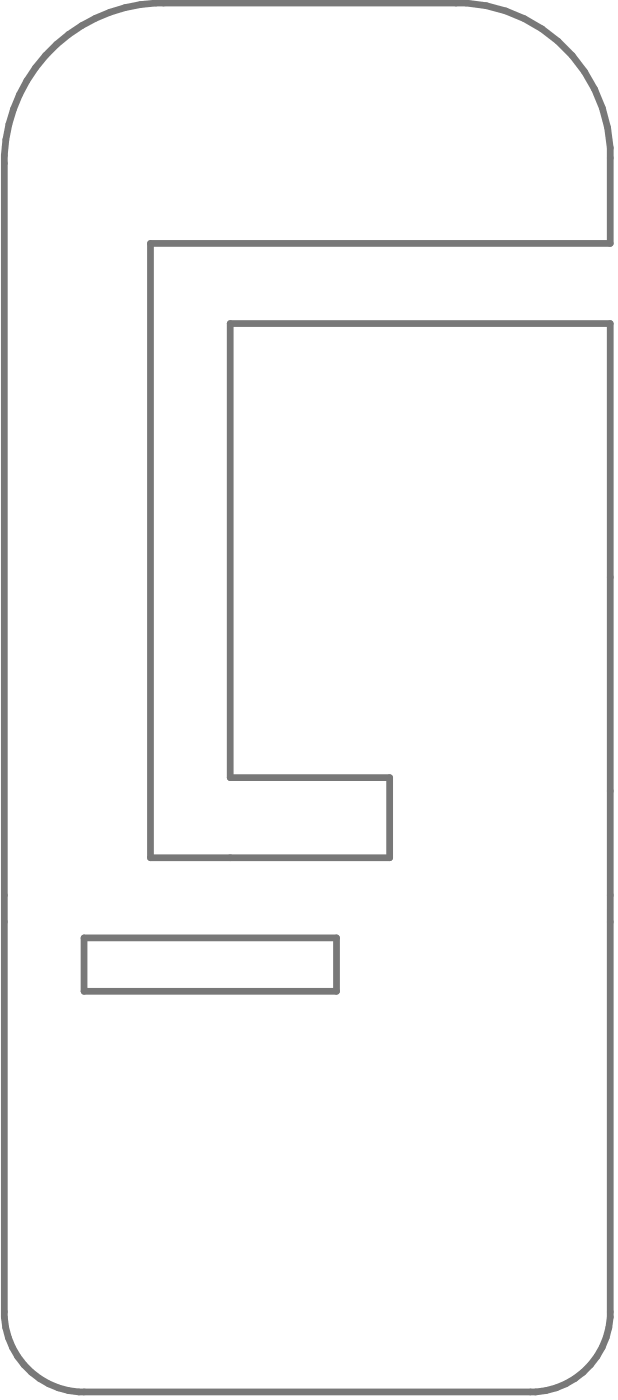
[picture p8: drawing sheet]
<svg xmlns="http://www.w3.org/2000/svg" width="38mm" height="87mm" viewBox="0 0 38 87" stroke-linecap="round" stroke-linejoin="round" font-family="sans-serif">
<path d="M3.5 2.8a9.9 9.9 0 0 1 6.2-2.6h19.3a9.6 9.6 0 0 1 9 9v6h-28.6v38.2h14.8v-5h-9.9v-28.3h23.7v61.9a5 5 0 0 1-4.7 4.6h-28.4a5 5 0 0 1-4.6-4.6v-72.3a10 10 0 0 1 3.2-6.9zM5.2 58.4h15.7v3.3h-15.7z" fill="none" stroke="#787878" stroke-width=".42"/>
</svg>
